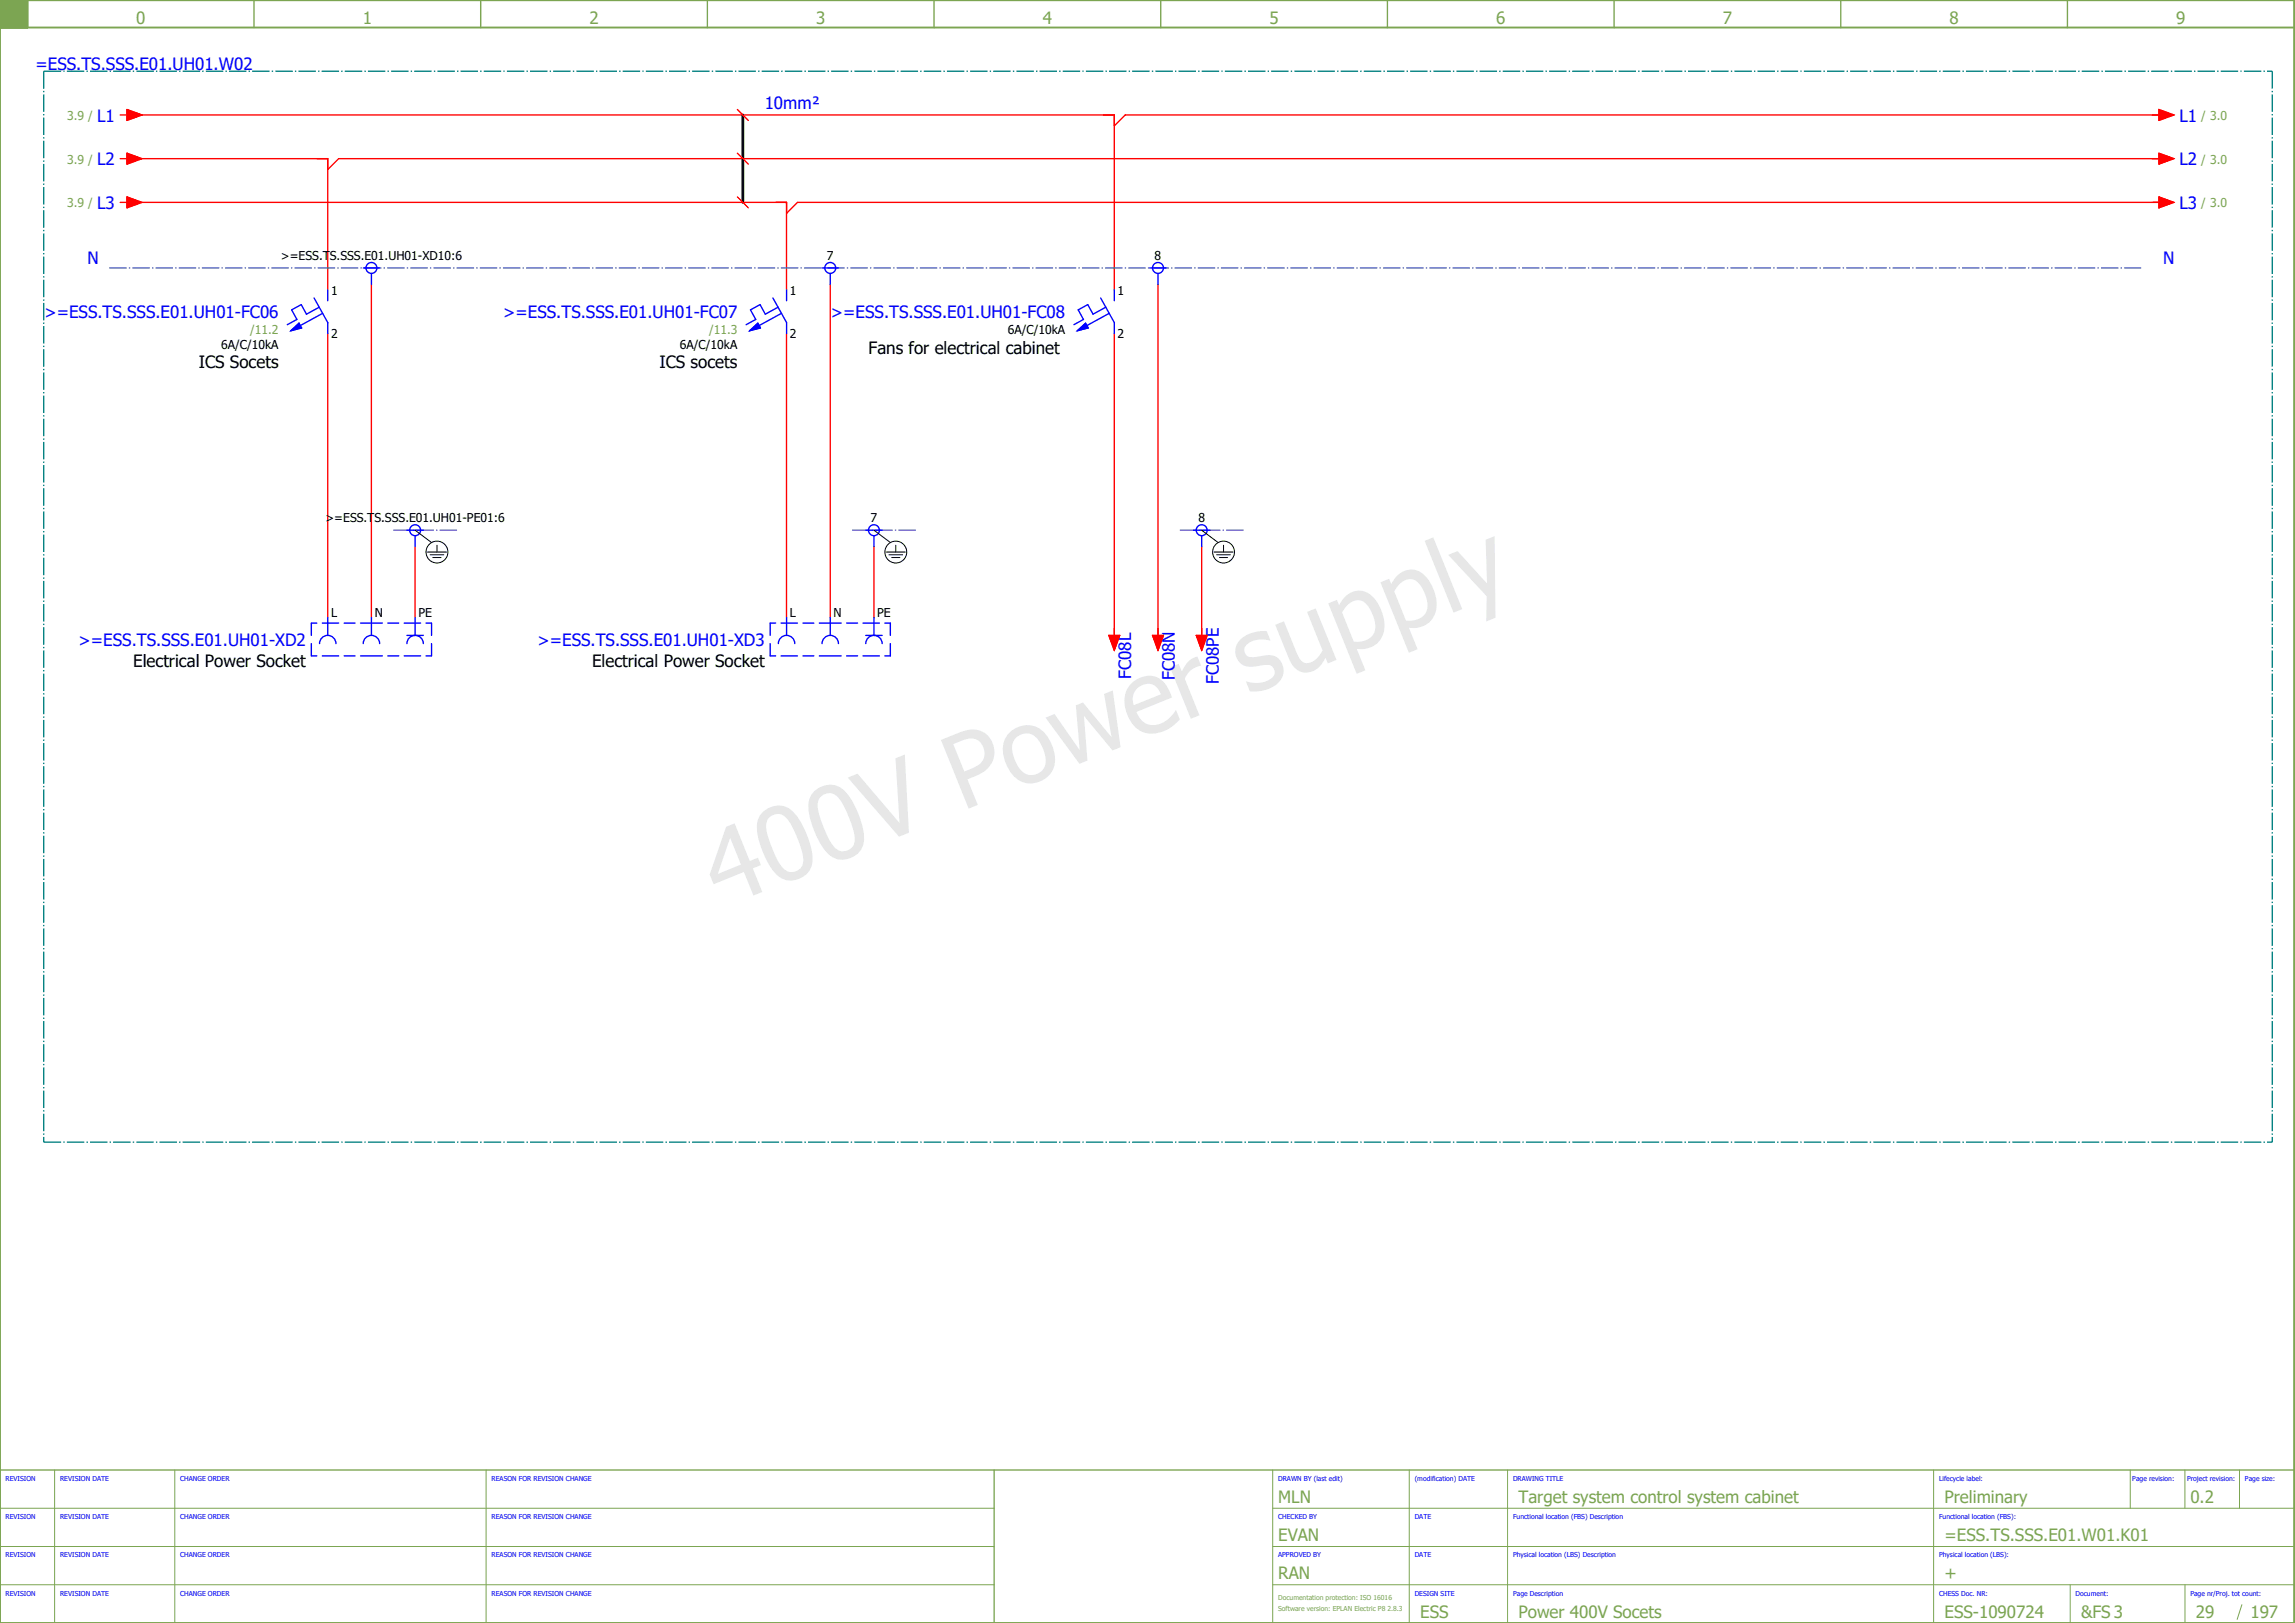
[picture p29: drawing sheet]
<svg xmlns="http://www.w3.org/2000/svg" width="420mm" height="297mm" viewBox="0 0 420 297" stroke-linecap="round" stroke-linejoin="round" font-family="sans-serif">
<defs><g id="words">
<text font-size="18.6" fill="#e7e7e7" x="132.1" y="166.3" transform="rotate(-22 132.1 166.3)">400V Power supply</text>
<g font-size="3.1" fill="#7ca552">
<text x="24.9" y="4.4">0</text>
<text x="66.4" y="4.4">1</text>
<text x="107.9" y="4.4">2</text>
<text x="149.4" y="4.4">3</text>
<text x="190.9" y="4.4">4</text>
<text x="232.4" y="4.4">5</text>
<text x="273.9" y="4.4">6</text>
<text x="315.4" y="4.4">7</text>
<text x="356.9" y="4.4">8</text>
<text x="398.4" y="4.4">9</text>
<text x="234" y="275">MLN</text>
<text x="278" y="275">Target system control system cabinet</text>
<text x="356" y="275">Preliminary</text>
<text x="401" y="275">0.2</text>
<text x="234" y="282">EVAN</text>
<text x="356" y="282">=ESS.TS.SSS.E01.W01.K01</text>
<text x="234" y="289">RAN</text>
<text x="356" y="289">+</text>
<text x="260" y="296">ESS</text>
<text x="278" y="296">Power 400V Socets</text>
<text x="356" y="296">ESS-1090724</text>
<text x="381" y="296">&amp;FS 3</text>
<text x="402" y="296">29</text>
<text x="412" y="296">197</text>
</g>
<g font-size="3.1" fill="#00f">
<text x="6.5" y="12.9">=ESS.TS.SSS.E01.UH01.W02</text>
<text x="17.8" y="22.3">L1</text>
<text x="140" y="19.9">10mm²</text>
<text x="399" y="22.3">L1</text>
<text x="17.8" y="30.3">L2</text>
<text x="399" y="30.3">L2</text>
<text x="17.8" y="38.3">L3</text>
<text x="399" y="38.3">L3</text>
<text x="16" y="48.4">N</text>
<text x="396" y="48.4">N</text>
<text x="8.1" y="58.3">&gt;=ESS.TS.SSS.E01.UH01-FC06</text>
<text x="92.1" y="58.3">&gt;=ESS.TS.SSS.E01.UH01-FC07</text>
<text x="152.1" y="58.3">&gt;=ESS.TS.SSS.E01.UH01-FC08</text>
<text x="14.4" y="118.3">&gt;=ESS.TS.SSS.E01.UH01-XD2</text>
<text x="98.4" y="118.3">&gt;=ESS.TS.SSS.E01.UH01-XD3</text>
<text x="207.1" y="124.2" transform="rotate(-90 207.1 124.2)">FC08L</text>
<text x="215.1" y="124.5" transform="rotate(-90 215.1 124.5)">FC08N</text>
<text x="223.1" y="125.2" transform="rotate(-90 223.1 125.2)">FC08PE</text>
</g>
<g font-size="3.1">
<text x="159" y="64.7">Fans for electrical cabinet</text>
<text x="36.4" y="67.4">ICS Socets</text>
<text x="120.7" y="67.4">ICS socets</text>
<text x="24.4" y="122">Electrical Power Socket</text>
<text x="108.4" y="122">Electrical Power Socket</text>
</g>
<g font-size="2.2" fill="#7ca552">
<text x="12.3" y="21.9">3.9 /</text>
<text x="403" y="21.9">/ 3.0</text>
<text x="12.3" y="29.9">3.9 /</text>
<text x="403" y="29.9">/ 3.0</text>
<text x="12.3" y="37.9">3.9 /</text>
<text x="403" y="37.9">/ 3.0</text>
<text x="45.8" y="61.2">/11.2</text>
<text x="129.8" y="61.2">/11.3</text>
</g>
<g font-size="2.2">
<text x="51.4" y="47.6">&gt;=ESS.TS.SSS.E01.UH01-XD10:6</text>
<text x="151.4" y="47.6">7</text>
<text x="211.4" y="47.6">8</text>
<text x="60.6" y="54">1</text>
<text x="144.6" y="54">1</text>
<text x="204.6" y="54">1</text>
<text x="40.5" y="63.9">6A/C/10kA</text>
<text x="60.6" y="61.9">2</text>
<text x="124.5" y="63.9">6A/C/10kA</text>
<text x="144.6" y="61.9">2</text>
<text x="184.5" y="61.2">6A/C/10kA</text>
<text x="204.6" y="61.9">2</text>
<text x="59.6" y="95.6">&gt;=ESS.TS.SSS.E01.UH01-PE01:6</text>
<text x="159.4" y="95.6">7</text>
<text x="219.4" y="95.6">8</text>
<text x="60.6" y="113">L</text>
<text x="68.6" y="113">N</text>
<text x="76.6" y="113">PE</text>
<text x="144.6" y="113">L</text>
<text x="152.6" y="113">N</text>
<text x="160.6" y="113">PE</text>
</g>
<g font-size="1.2" fill="#00f">
<text x="1" y="271">REVISION</text>
<text x="11" y="271">REVISION DATE</text>
<text x="33" y="271">CHANGE ORDER</text>
<text x="90" y="271">REASON FOR REVISION CHANGE</text>
<text x="234" y="271">DRAWN BY (last edit)</text>
<text x="259" y="271">(modification) DATE</text>
<text x="277" y="271">DRAWING TITLE</text>
<text x="355" y="271">Lifecycle label:</text>
<text x="390.4" y="271">Page revision:</text>
<text x="400.4" y="271">Project revision:</text>
<text x="411" y="271">Page size:</text>
<text x="1" y="278">REVISION</text>
<text x="11" y="278">REVISION DATE</text>
<text x="33" y="278">CHANGE ORDER</text>
<text x="90" y="278">REASON FOR REVISION CHANGE</text>
<text x="234" y="278">CHECKED BY</text>
<text x="259" y="278">DATE</text>
<text x="277" y="278">Functional location (FBS) Description</text>
<text x="355" y="278">Functional location (FBS):</text>
<text x="1" y="285">REVISION</text>
<text x="11" y="285">REVISION DATE</text>
<text x="33" y="285">CHANGE ORDER</text>
<text x="90" y="285">REASON FOR REVISION CHANGE</text>
<text x="234" y="285">APPROVED BY</text>
<text x="259" y="285">DATE</text>
<text x="277" y="285">Physical location (LBS) Description</text>
<text x="355" y="285">Physical location (LBS):</text>
<text x="1" y="292">REVISION</text>
<text x="11" y="292">REVISION DATE</text>
<text x="33" y="292">CHANGE ORDER</text>
<text x="90" y="292">REASON FOR REVISION CHANGE</text>
<text x="259" y="292">DESIGN SITE</text>
<text x="277" y="292">Page Description</text>
<text x="355" y="292">CHESS Doc. NR:</text>
<text x="380" y="292">Document:</text>
<text x="401" y="292">Page nr/Proj. tot count:</text>
</g>
<g font-size="1.2" fill="#7ca552">
<text x="234" y="292.8">Documentation protection: ISO 16016</text>
<text x="234" y="294.8">Software version: EPLAN Electric P8 2.8.3</text>
</g>
</g></defs>
<path d="M0 5h420M0 0h420v297h-420zM5 0v5" fill="none" stroke="#7ca552" stroke-width=".35"/>
<path d="M0 5h5M46.5 0v5M88 0v5M129.5 0v5M171 0v5M212.5 0v5M254 0v5M295.5 0v5M337 0v5M378.5 0v5M182 269v28M420 269h-420v28" fill="none" stroke="#7ca552" stroke-width=".25"/>
<path d="M0 0h5v5h-5z" fill="#7ca552" stroke="#7ca552" stroke-width=".18"/>
<g fill="none" stroke="#7ca552" stroke-width=".18">
<path d="M0 276h182M10 269v28M32 269v28M89 269v28M233 276h187M233 269v28M258 269v28M276 269v28M354 269v28M390 269v7M400 269v7M410 269v7"/>
<path d="M0 283h182M0 290h182M233 283h187M233 290h187M379 290v7M400 290v7M410.4 293.6l-.8 2.8"/>
</g>
<g fill="none" stroke="#f00" stroke-width=".25">
<path d="M22 29h1.2M22 37h1.2M22 21h1.2M23.2 20l2.8 1-2.8 1zM23.2 28l2.8 1-2.8 1zM23.2 36l2.8 1-2.8 1zM24 29h36v24M24 37h120v16M24 21h180v32M135 20l2 2M135 28l2 2M135 36l2 2"/>
<path d="M395.2 20l2.8 1-2.8 1zM395.2 28l2.8 1-2.8 1zM395.2 36l2.8 1-2.8 1zM396 29h-334l-2 2M396 37h-250l-2 2M396 21h-190l-2 2M68 52v61M152 52v61M212 52v65M60 61v52M144 61v52M204 61v56"/>
<path d="M76 100v13M160 100v13M203 116.3h2l-1 2.7zM211 116.3h2l-1 2.7zM219 116.3h2l-1 2.7zM220 100v17"/>
</g>
<path d="M20 49h372M72 97h12M156 97h12M216 97h12" fill="none" stroke="#5267a5" stroke-width=".25" stroke-dasharray="3.2 .4 .3 .4" stroke-linecap="butt"/>
<g fill="none" stroke="#00f" stroke-width=".25">
<path d="M57.5 54.5l2.5 4.5v2M58.4 56.2l-2.3 1.3-1-1.8-1.7 1 1 1.8-1.8 .9M59.1 57.3l-4.1 2.3M60 53v2M66.5 49h3M68 50v2M141.5 54.5l2.5 4.5v2M142.4 56.2l-2.3 1.3-1-1.8-1.7 1 1 1.8-1.8 .9M143.1 57.3l-4.1 2.3M144 53v2M150.5 49h3M152 50v2"/>
<path d="M201.5 54.5l2.5 4.5v2M202.4 56.2l-2.3 1.3-1-1.8-1.7 1 1 1.8-1.8 .9M203.1 57.3l-4.1 2.3M204 53v2M210.5 49h3M212 50v2M53.2 60.5l1.5-1.4 .5 .9zM137.2 60.5l1.5-1.4 .5 .9zM197.2 60.5l1.5-1.4 .5 .9zM74.5 97h3M76 98v2M158.5 97h3"/>
<path d="M160 98v2M218.5 97h3M220 98v2M57 117.8v2.2h1M58 114h-1v2.3M58.5 117.8a1.5 1.5 0 0 1 1.5-1.5 1.5 1.5 0 0 1 1.5 1.5M59 114h3M60 113v3.3M63 114h2M66 114h4M66.5 117.8a1.5 1.5 0 0 1 1.5-1.5 1.5 1.5 0 0 1 1.5 1.5M68 113v3.3"/>
<path d="M71 114h2M74 114h3M74.5 117.8a1.5 1.5 0 0 1 1.5-1.5 1.5 1.5 0 0 1 1.5 1.5M74.5 116.3h3M76 113v3.3M78 114h1v2.3M79 117.8v2.2h-1M141 117.8v2.2h1M142 114h-1v2.3M142.5 117.8a1.5 1.5 0 0 1 1.5-1.5 1.5 1.5 0 0 1 1.5 1.5M143 114h3M144 113v3.3"/>
<path d="M147 114h2M150 114h4M150.5 117.8a1.5 1.5 0 0 1 1.5-1.5 1.5 1.5 0 0 1 1.5 1.5M152 113v3.3M155 114h2M158 114h3M158.5 117.8a1.5 1.5 0 0 1 1.5-1.5 1.5 1.5 0 0 1 1.5 1.5M158.5 116.3h3M160 113v3.3M162 114h1v2.3M163 117.8v2.2h-1M59 120h3"/>
<path d="M63 120h2M66 120h4M71 120h2M74 120h3M143 120h3M147 120h2M150 120h4M155 120h2M158 120h3"/>
<circle cx="68" cy="49" r="1"/>
<circle cx="152" cy="49" r="1"/>
<circle cx="212" cy="49" r="1"/>
<circle cx="76" cy="97" r="1"/>
<circle cx="160" cy="97" r="1"/>
<circle cx="220" cy="97" r="1"/>
</g>
<g fill="none" stroke="#000" stroke-width=".18">
<path d="M76 97l3 2.3M80 99.8v1.2M160 97l3 2.3M164 99.8v1.2M220 97l3 2.3M224 99.8v1.2M78.2 101h3.5M78.7 101.5h2.6M79.3 102h1.5M162.2 101h3.6M162.8 101.5h2.4M163.3 102h1.5"/>
<path d="M222.2 101h3.5M222.7 101.5h2.6M223.3 102h1.5"/>
<circle cx="80" cy="101" r="2"/>
<circle cx="164" cy="101" r="2"/>
<circle cx="224" cy="101" r="2"/>
</g>
<path d="M136 21v16" fill="none" stroke="#000" stroke-width=".5"/>
<g fill="#00f" stroke="#00f" stroke-width=".18">
<path d="M137.2 60.5l1.5-1.4 .5 .9z"/>
<path d="M53.2 60.5l1.5-1.4 .5 .9z"/>
<path d="M197.2 60.5l1.5-1.4 .5 .9z"/>
</g>
<path d="M8 13h408M8 13v196M416 13v196M8 209h408" fill="none" stroke="#007f7f" stroke-width=".25" stroke-dasharray="3.2 .4 .3 .4" stroke-linecap="butt"/>
<g fill="#f00" stroke="#f00" stroke-width=".18">
<path d="M23.2 20l2.8 1-2.8 1z"/>
<path d="M23.2 28l2.8 1-2.8 1z"/>
<path d="M23.2 36l2.8 1-2.8 1z"/>
<path d="M395.2 20l2.8 1-2.8 1z"/>
<path d="M395.2 28l2.8 1-2.8 1z"/>
<path d="M395.2 36l2.8 1-2.8 1z"/>
<path d="M203 116.3h2l-1 2.7z"/>
<path d="M211 116.3h2l-1 2.7z"/>
<path d="M219 116.3h2l-1 2.7z"/>
</g>
<use href="#words"/>
</svg>
